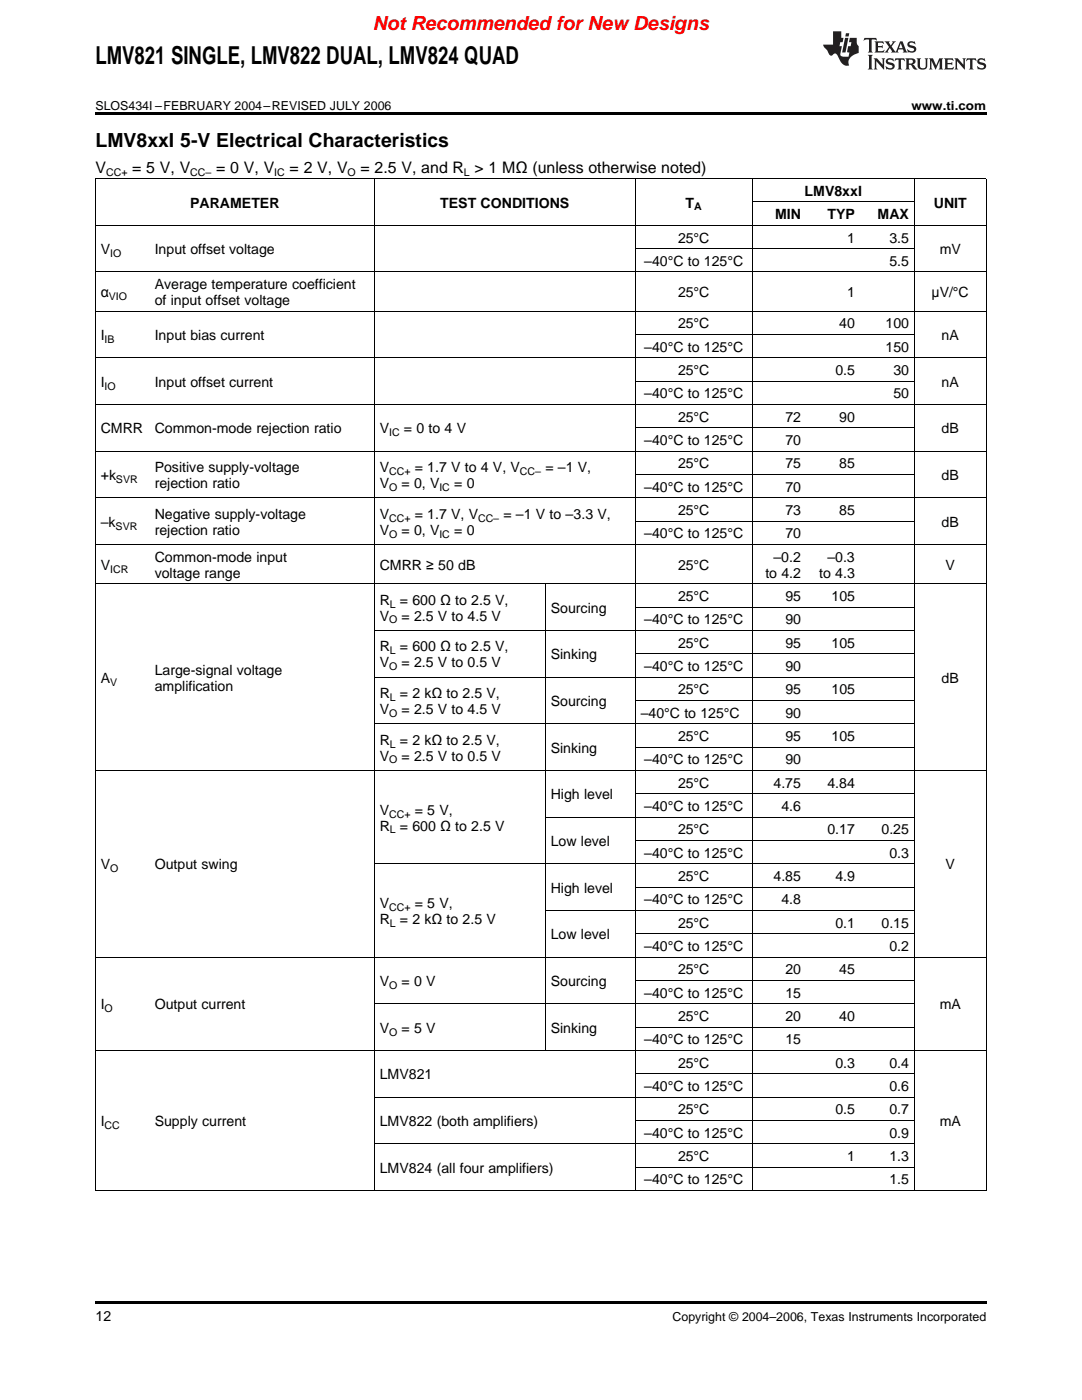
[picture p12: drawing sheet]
<svg xmlns="http://www.w3.org/2000/svg" width="216mm" height="279mm" viewBox="0 0 216 279" stroke-linecap="round" stroke-linejoin="round" font-family="sans-serif">
<defs><g id="words">
<text font-size="4.9" x="19" y="12.8">LMV821 SINGLE, LMV822 DUAL, LMV824 QUAD</text>
<text font-size="3.9" fill="#f00" x="74.4" y="6">Not Recommended for New Designs</text>
<text font-size="3.9" x="19" y="29.3">LMV8xxI 5-V Electrical Characteristics</text>
<g font-size="3.2">
<text x="19" y="34.4">V</text>
<text x="26.4" y="34.4">= 5 V, V</text>
<text x="43.1" y="34.4">= 0 V, V</text>
<text x="57.8" y="34.4">= 2 V, V</text>
<text x="71.9" y="34.4">= 2.5 V, and R &gt; 1 MΩ (unless otherwise noted)</text>
</g>
<g font-size="2.8">
<text x="37.9" y="41.4">PARAMETER</text>
<text x="87.8" y="41.4">TEST CONDITIONS</text>
<text x="136.8" y="41.4">T</text>
<text x="160.5" y="39.1">LMV8xxI</text>
<text x="186.3" y="41.4">UNIT</text>
<text x="154.7" y="43.7">MIN</text>
<text x="165.1" y="43.7">TYP</text>
<text x="175.1" y="43.7">MAX</text>
<text x="20.1" y="50.7">V</text>
<text x="30.9" y="50.7">Input offset voltage</text>
<text x="128.6" y="53.1">–40°C to 125°C</text>
<text x="135.3" y="48.4">25°C</text>
<text x="169" y="48.4">1</text>
<text x="177.5" y="48.4">3.5</text>
<text x="177.5" y="53.1">5.5</text>
<text x="187.5" y="50.7">mV</text>
<text x="20.1" y="59.3">α</text>
<text x="30.9" y="57.7">Average temperature coefficient</text>
<text x="135.3" y="59.3">25°C</text>
<text x="169" y="59.3">1</text>
<text x="185.9" y="59.3">μV/°C</text>
<text x="30.9" y="60.9">of input offset voltage</text>
<text x="135.3" y="65.5">25°C</text>
<text x="167.5" y="65.5">40</text>
<text x="176.7" y="65.5">100</text>
<text x="20.1" y="67.9">I</text>
<text x="30.9" y="67.9">Input bias current</text>
<text x="128.6" y="70.2">–40°C to 125°C</text>
<text x="176.7" y="70.2">150</text>
<text x="187.9" y="67.9">nA</text>
<text x="20.1" y="77.2">I</text>
<text x="30.9" y="77.2">Input offset current</text>
<text x="135.3" y="74.9">25°C</text>
<text x="166.7" y="74.9">0.5</text>
<text x="178.3" y="74.9">30</text>
<text x="187.9" y="77.2">nA</text>
<text x="128.6" y="79.5">–40°C to 125°C</text>
<text x="178.3" y="79.5">50</text>
<text x="20.1" y="86.5">CMRR</text>
<text x="30.9" y="86.5">Common-mode rejection ratio</text>
<text x="75.8" y="86.5">V</text>
<text x="80.6" y="86.5">= 0 to 4 V</text>
<text x="128.6" y="88.8">–40°C to 125°C</text>
<text x="135.3" y="84.2">25°C</text>
<text x="156.7" y="84.2">72</text>
<text x="156.7" y="88.8">70</text>
<text x="167.5" y="84.2">90</text>
<text x="187.9" y="86.5">dB</text>
<text x="20.1" y="95.8">+k</text>
<text x="30.9" y="94.2">Positive supply-voltage</text>
<text x="75.8" y="94.2">V</text>
<text x="82.8" y="94.2">= 1.7 V to 4 V, V</text>
<text x="108.8" y="94.2">= –1 V,</text>
<text x="135.3" y="93.5">25°C</text>
<text x="156.7" y="93.5">75</text>
<text x="167.5" y="93.5">85</text>
<text x="187.9" y="95.8">dB</text>
<text x="30.9" y="97.4">rejection ratio</text>
<text x="75.8" y="97.4">V</text>
<text x="80.1" y="97.4">= 0, V</text>
<text x="90.6" y="97.4">= 0</text>
<text x="128.6" y="98.1">–40°C to 125°C</text>
<text x="156.7" y="98.1">70</text>
<text x="20.1" y="105.1">–k</text>
<text x="30.9" y="103.5">Negative supply-voltage</text>
<text x="30.9" y="106.7">rejection ratio</text>
<text x="75.8" y="103.5">V</text>
<text x="75.8" y="106.7">V</text>
<text x="80.1" y="106.7">= 0, V</text>
<text x="82.8" y="103.5">= 1.7 V, V</text>
<text x="90.6" y="106.7">= 0</text>
<text x="100.5" y="103.5">= –1 V to –3.3 V,</text>
<text x="128.6" y="107.5">–40°C to 125°C</text>
<text x="135.3" y="102.8">25°C</text>
<text x="156.7" y="102.8">73</text>
<text x="156.7" y="107.5">70</text>
<text x="167.5" y="102.8">85</text>
<text x="187.9" y="105.1">dB</text>
<text x="20.1" y="113.7">V</text>
<text x="30.9" y="112.1">Common-mode input</text>
<text x="75.8" y="113.7">CMRR ≥ 50 dB</text>
<text x="135.3" y="113.7">25°C</text>
<text x="154.3" y="112.1">–0.2</text>
<text x="165.1" y="112.1">–0.3</text>
<text x="188.7" y="113.7">V</text>
<text x="30.9" y="115.3">voltage range</text>
<text x="135.3" y="119.9">25°C</text>
<text x="152.7" y="115.3">to 4.2</text>
<text x="156.7" y="119.9">95</text>
<text x="163.5" y="115.3">to 4.3</text>
<text x="165.9" y="119.9">105</text>
<text x="75.8" y="120.7">R</text>
<text x="75.8" y="123.9">V</text>
<text x="79.8" y="120.7">= 600 Ω to 2.5 V,</text>
<text x="80.1" y="123.9">= 2.5 V to 4.5 V</text>
<text x="109.9" y="122.3">Sourcing</text>
<text x="128.6" y="124.6">–40°C to 125°C</text>
<text x="156.7" y="124.6">90</text>
<text x="75.8" y="130">R</text>
<text x="79.8" y="130">= 600 Ω to 2.5 V,</text>
<text x="109.9" y="131.6">Sinking</text>
<text x="135.3" y="129.3">25°C</text>
<text x="156.7" y="129.3">95</text>
<text x="165.9" y="129.3">105</text>
<text x="20.1" y="136.2">A</text>
<text x="30.9" y="134.7">Large-signal voltage</text>
<text x="30.9" y="137.8">amplification</text>
<text x="75.8" y="133.2">V</text>
<text x="80.1" y="133.2">= 2.5 V to 0.5 V</text>
<text x="128.6" y="133.9">–40°C to 125°C</text>
<text x="156.7" y="133.9">90</text>
<text x="187.9" y="136.2">dB</text>
<text x="75.8" y="139.3">R</text>
<text x="75.8" y="142.5">V</text>
<text x="79.8" y="139.3">= 2 kΩ to 2.5 V,</text>
<text x="80.1" y="142.5">= 2.5 V to 4.5 V</text>
<text x="109.9" y="140.9">Sourcing</text>
<text x="127.8" y="143.2">–40°C to 125°C</text>
<text x="135.3" y="138.6">25°C</text>
<text x="156.7" y="138.6">95</text>
<text x="156.7" y="143.2">90</text>
<text x="165.9" y="138.6">105</text>
<text x="75.8" y="148.6">R</text>
<text x="79.8" y="148.6">= 2 kΩ to 2.5 V,</text>
<text x="135.3" y="147.9">25°C</text>
<text x="156.7" y="147.9">95</text>
<text x="165.9" y="147.9">105</text>
<text x="75.8" y="151.8">V</text>
<text x="80.1" y="151.8">= 2.5 V to 0.5 V</text>
<text x="109.9" y="150.2">Sinking</text>
<text x="128.6" y="152.5">–40°C to 125°C</text>
<text x="156.7" y="152.5">90</text>
<text x="109.9" y="159.5">High level</text>
<text x="128.6" y="161.9">–40°C to 125°C</text>
<text x="135.3" y="157.2">25°C</text>
<text x="154.3" y="157.2">4.75</text>
<text x="155.9" y="161.9">4.6</text>
<text x="165.1" y="157.2">4.84</text>
<text x="75.8" y="162.6">V</text>
<text x="75.8" y="165.8">R</text>
<text x="79.8" y="165.8">= 600 Ω to 2.5 V</text>
<text x="82.8" y="162.6">= 5 V,</text>
<text x="135.3" y="166.5">25°C</text>
<text x="165.1" y="166.5">0.17</text>
<text x="175.9" y="166.5">0.25</text>
<text x="20.1" y="173.5">V</text>
<text x="30.9" y="173.5">Output swing</text>
<text x="109.9" y="168.8">Low level</text>
<text x="128.6" y="171.2">–40°C to 125°C</text>
<text x="177.5" y="171.2">0.3</text>
<text x="188.7" y="173.5">V</text>
<text x="109.9" y="178.2">High level</text>
<text x="135.3" y="175.8">25°C</text>
<text x="154.3" y="175.8">4.85</text>
<text x="166.7" y="175.8">4.9</text>
<text x="75.8" y="181.2">V</text>
<text x="75.8" y="184.4">R</text>
<text x="79.8" y="184.4">= 2 kΩ to 2.5 V</text>
<text x="82.8" y="181.2">= 5 V,</text>
<text x="128.6" y="180.5">–40°C to 125°C</text>
<text x="135.3" y="185.1">25°C</text>
<text x="155.9" y="180.5">4.8</text>
<text x="166.7" y="185.1">0.1</text>
<text x="175.9" y="185.1">0.15</text>
<text x="109.9" y="187.5">Low level</text>
<text x="128.6" y="189.8">–40°C to 125°C</text>
<text x="177.5" y="189.8">0.2</text>
<text x="75.8" y="196.8">V</text>
<text x="80.1" y="196.8">= 0 V</text>
<text x="109.9" y="196.8">Sourcing</text>
<text x="135.3" y="194.5">25°C</text>
<text x="156.7" y="194.5">20</text>
<text x="167.5" y="194.5">45</text>
<text x="20.1" y="201.4">I</text>
<text x="30.9" y="201.4">Output current</text>
<text x="128.6" y="199.1">–40°C to 125°C</text>
<text x="135.3" y="203.8">25°C</text>
<text x="156.7" y="199.1">15</text>
<text x="156.7" y="203.8">20</text>
<text x="167.5" y="203.8">40</text>
<text x="187.5" y="201.4">mA</text>
<text x="75.8" y="206.1">V</text>
<text x="80.1" y="206.1">= 5 V</text>
<text x="109.9" y="206.1">Sinking</text>
<text x="128.6" y="208.4">–40°C to 125°C</text>
<text x="156.7" y="208.4">15</text>
<text x="75.8" y="215.4">LMV821</text>
<text x="135.3" y="213.1">25°C</text>
<text x="166.7" y="213.1">0.3</text>
<text x="177.5" y="213.1">0.4</text>
<text x="128.6" y="217.7">–40°C to 125°C</text>
<text x="177.5" y="217.7">0.6</text>
<text x="20.1" y="224.7">I</text>
<text x="30.9" y="224.7">Supply current</text>
<text x="75.8" y="224.7">LMV822 (both amplifiers)</text>
<text x="128.6" y="227">–40°C to 125°C</text>
<text x="135.3" y="222.4">25°C</text>
<text x="166.7" y="222.4">0.5</text>
<text x="177.5" y="222.4">0.7</text>
<text x="177.5" y="227">0.9</text>
<text x="187.5" y="224.7">mA</text>
<text x="135.3" y="231.7">25°C</text>
<text x="169" y="231.7">1</text>
<text x="177.5" y="231.7">1.3</text>
<text x="75.8" y="234">LMV824 (all four amplifiers)</text>
<text x="128.6" y="236.4">–40°C to 125°C</text>
<text x="177.5" y="236.4">1.5</text>
<text x="19" y="263.6">12</text>
</g>
<g font-size="2.5">
<text x="19" y="21.9">SLOS434I –FEBRUARY 2004–REVISED JULY 2006</text>
<text x="181.9" y="21.9">www.ti.com</text>
<text x="134.2" y="263.6">Copyright © 2004–2006, Texas Instruments Incorporated</text>
</g>
<g font-size="2.1">
<text x="21.2" y="35.1">CC+</text>
<text x="38" y="35.1">CC–</text>
<text x="54.7" y="35.1">IC</text>
<text x="69.4" y="35.1">O</text>
<text x="92.6" y="35.1">L</text>
<text x="138.5" y="42">A</text>
<text x="22" y="51.3">IO</text>
<text x="21.7" y="59.9">VIO</text>
<text x="20.9" y="68.4">IB</text>
<text x="20.9" y="77.8">IO</text>
<text x="77.6" y="87.1">IC</text>
<text x="77.6" y="94.8">CC+</text>
<text x="103.8" y="94.8">CC–</text>
<text x="23.1" y="96.4">SVR</text>
<text x="77.6" y="98">O</text>
<text x="87.7" y="98">IC</text>
<text x="23.1" y="105.7">SVR</text>
<text x="77.6" y="104.1">CC+</text>
<text x="77.6" y="107.3">O</text>
<text x="87.7" y="107.3">IC</text>
<text x="95.4" y="104.1">CC–</text>
<text x="22" y="114.3">ICR</text>
<text x="77.6" y="124.4">O</text>
<text x="77.8" y="121.2">L</text>
<text x="77.8" y="130.6">L</text>
<text x="22" y="136.8">V</text>
<text x="77.6" y="133.7">O</text>
<text x="77.6" y="143.1">O</text>
<text x="77.8" y="139.9">L</text>
<text x="77.8" y="149.2">L</text>
<text x="77.6" y="152.4">O</text>
<text x="77.6" y="163.2">CC+</text>
<text x="77.8" y="166.3">L</text>
<text x="22" y="174.1">O</text>
<text x="77.6" y="181.8">CC+</text>
<text x="77.8" y="185">L</text>
<text x="77.6" y="197.3">O</text>
<text x="20.9" y="202">O</text>
<text x="77.6" y="206.7">O</text>
<text x="20.9" y="225.3">CC</text>
</g>
</g></defs>
<g fill="#231f20">
<path d="M172.5 7.6l-.1 .5 .4-.2h.6v.1v2.1l-.2 .4h.9l-.2-.4v-2.1l.1-.1h.5l.5 .2-.2-.5zM174.5 8.3l.2 .3v1.5l-.2 .4h1.8l.2-.6a1.04 1.04 0 0 1-1.3 .2v-.7h.6l.3 .2v-.6l-.3 .2h-.6v-.6l.8-.1 .4 .3-.2-.5zM176.5 8.3l.9 1.1-.9 1.1h.8l-.2-.2 .4-.7 .5 .7-.2 .2h1.5l-.2-.2 .2-.4h.9l.1 .4-.2 .2h1l-.3-.3-.7-1.9h-.5l-.9 2-.8-1 .9-1h-.8l.1 .3-.4 .5-.3-.6 .1-.2zM179.7 8.6l.4 1h-.7zM181.3 8.4a.63 .63 0 0 0-.2 .7 .63 .63 0 0 0 .6 .4l.6 .2 .1 .2a.75 .75 0 0 1-.7 .4 .75 .75 0 0 1-.6-.5l.1 .7 .1-.1a1.11 1.11 0 0 0 1.5-.6 1.13 1.13 0 0 0-1.2-.8l-.1-.4a1.04 1.04 0 0 1 1.2 .2l-.2-.5-.2 .1-.4-.2zM173.2 10.9l.2 .4v2.2l-.2 .4h1l-.3-.4v-2.2l.3-.4zM174.3 11.6l.3 .4v1.5l-.3 .4h.8l-.2-.4v-1.3l1.5 1.7v-1.9l.2-.4h-.7l.2 .4v.9l-1.1-1.3zM177 11.8a.62 .62 0 0 0-.2 .7 .62 .62 0 0 0 .6 .4l.6 .1 .1 .3a.76 .76 0 0 1-.7 .3 .76 .76 0 0 1-.7-.4l.2 .7 .1-.1a1.11 1.11 0 0 0 1.5-.6 1.13 1.13 0 0 0-1.2-.8l-.1-.4a1.04 1.04 0 0 1 1.2 .2l-.2-.6-.2 .1-.5-.1zM178.7 11.6l-.2 .6a.61 .61 0 0 1 .8-.3v1.6l-.2 .4h.9l-.2-.4v-1.6a.63 .63 0 0 1 .7 .3l-.1-.6zM180.6 11.6l.3 .4v1.5l-.3 .4h1l-.2-.2-.1-.8 .6 .2a.76 .76 0 0 0 1.2 .7l-1-1a.58 .58 0 0 0 .6-.5 .58 .58 0 0 0-.5-.6zM181.4 11.9h.1a.45 .45 0 0 1 .5 .1 .45 .45 0 0 1 .1 .5l-.8 .2zM182.9 11.6l.2 .2a2.17 2.17 0 0 0 .3 1.9 .99 .99 0 0 0 1.6-.6v-1.1l.2-.4h-.7l.2 .2a1.92 1.92 0 0 1-.2 1.8 .6 .6 0 0 1-.9-.5v-1.1l.2-.4zM185.4 11.6l.2 .4v1.5l-.2 .4h.7l-.2-.4v-1.4l.8 1.8 .8-1.8v1.4l-.2 .4h.9l-.2-.4v-1.5l.2-.4h-.8l-.6 1.5-.6-1.5zM188.4 11.6l.2 .4v1.5l-.2 .4h1.8l.1-.6a1.04 1.04 0 0 1-1.2 .1v-.6h.5l.4 .2v-.6l-.4 .2h-.5v-.7h.8l.3 .3-.1-.6zM190.5 11.6l.2 .4v1.5l-.2 .4h.7l-.2-.4v-1.3l1.5 1.7v-1.9l.2-.4h-.7l.2 .4v.9l-1.1-1.3zM192.9 11.6l-.1 .6a.61 .61 0 0 1 .7-.3l.1 1.6-.3 .4h1l-.3-.4 .1-1.6a.63 .63 0 0 1 .7 .3l-.1-.6zM195.2 11.8a.62 .62 0 0 0-.2 .7 .62 .62 0 0 0 .6 .4l.6 .1 .1 .3a.76 .76 0 0 1-.7 .3 .76 .76 0 0 1-.6-.4l.1 .7 .1-.1a1.11 1.11 0 0 0 1.6-.6 1.13 1.13 0 0 0-1.3-.8l-.1-.4a1.04 1.04 0 0 1 1.2 .2l-.1-.6-.2 .1-.5-.1z"/>
<path d="M166.2 6.3v2.6h-1.9v.4l.8 .9a.91 .91 0 0 0 1 .8 .56 .56 0 0 1 .5-.3 .56 .56 0 0 1 .5 .3l.4 .8a1.53 1.53 0 0 0 1.9 1.2 1.54 1.54 0 0 1 1-2.1l.9-.3v-1.4a1.52 1.52 0 0 1-.4-1.6h-1.3l-.2 .8h.5l-.2 .8h-.5l-.1 1v.2l.4 .1-.2 .8a1.93 1.93 0 0 1-1.6-.3l.3-1.8h-.5l.2-.8h.4l.2-.8h-.4v-1.3zM168.6 7.6l-.6 2.9h.7l.6-2.9zM168.8 6.6l-.1 .7h.6l.2-.7z"/>
</g>
<path d="M19 22.5h177.8v.5h-177.8zM19 259.7h177.8v.5h-177.8z" fill="#000"/>
<g fill="none" stroke="#000" stroke-width=".2">
<path d="M19 35.6h177.8M19.1 35.7v201.9M74.7 35.7v201.9M126.7 35.7v201.9M150.1 35.7v201.9M182.4 35.7v201.9M196.8 35.7v201.9M19 54.3h177.8M19 45h177.8M126.8 49.6h55.7M150.1 40.3h32.4M19 71.4h177.8"/>
<path d="M19 62.1h177.8M126.8 76.1h55.7M126.8 66.8h55.7M19 99.4h177.8M19 90h177.8M19 80.7h177.8M126.8 94.7h55.7M126.8 85.4h55.7M19 116.5h177.8M19 108.7h177.8M108.8 116.6v93.1M126.8 104h55.7"/>
<path d="M74.7 135.1h107.8M74.7 125.8h107.8M126.8 139.8h55.7M126.8 130.5h55.7M126.8 121.2h55.7M19 153.8h177.8M74.7 144.4h107.8M126.8 158.4h55.7M126.8 149.1h55.7M74.7 172.4h107.8M108.8 163.1h73.7M126.8 177h55.7"/>
<path d="M126.8 167.7h55.7M19 191h177.8M108.8 181.7h73.7M126.8 195.7h55.7M126.8 186.4h55.7M19 209.6h177.8M74.7 219h107.8M74.7 200.3h107.8M126.8 214.3h55.7M126.8 205h55.7M19 237.6h177.8M74.7 228.3h107.8"/>
<path d="M126.8 232.9h55.7M126.8 223.6h55.7"/>
</g>
<use href="#words"/>
</svg>
